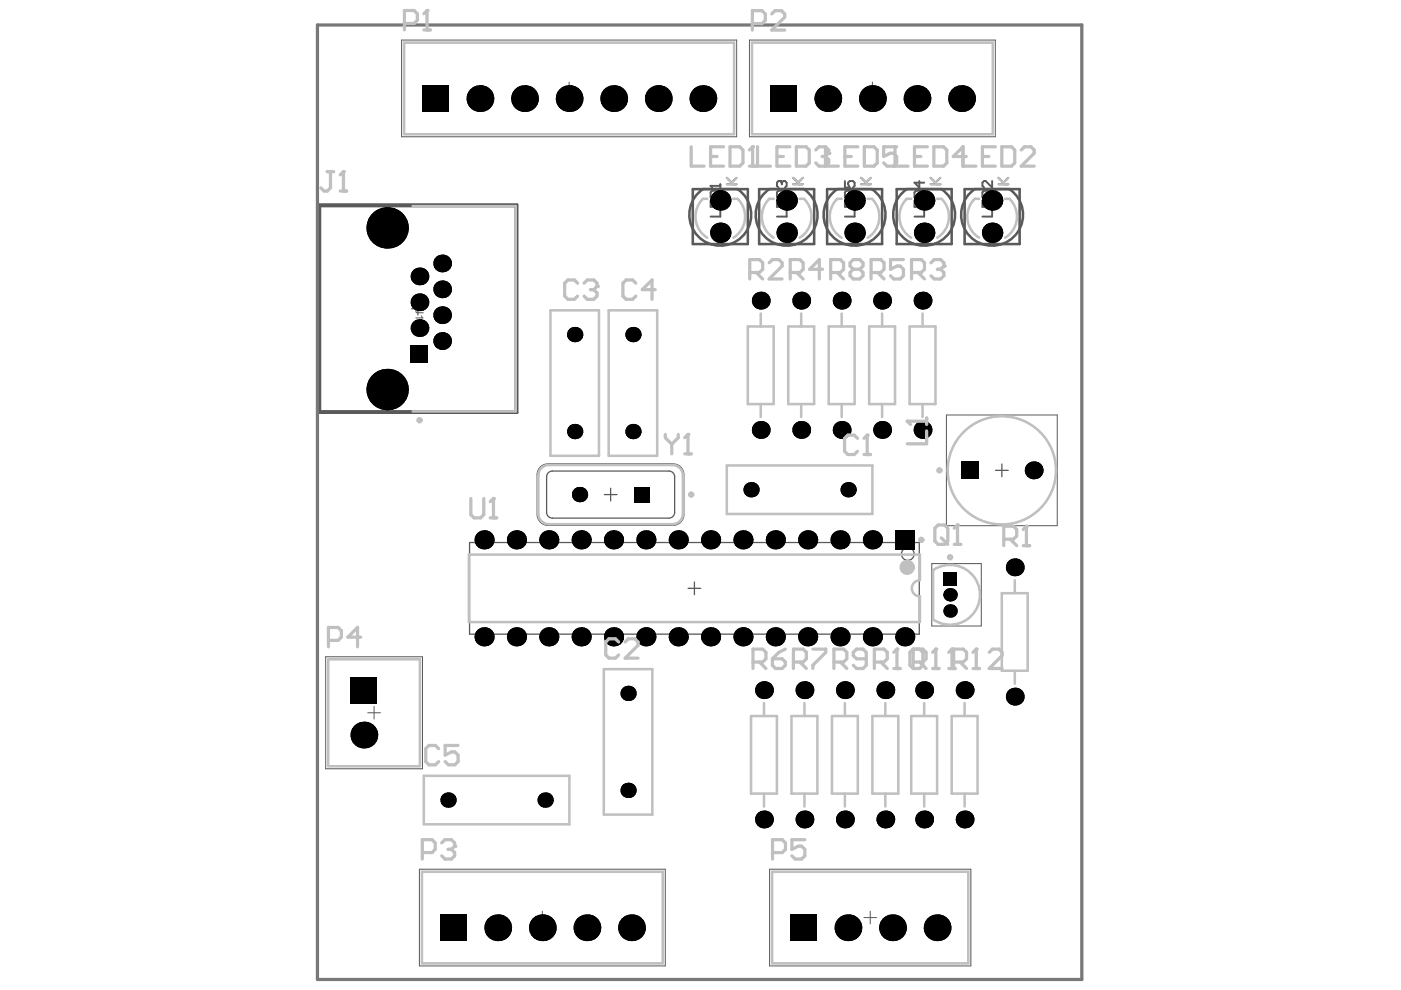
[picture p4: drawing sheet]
<svg xmlns="http://www.w3.org/2000/svg" width="297mm" height="210mm" viewBox="0 0 297 210" stroke-linecap="round" stroke-linejoin="round" font-family="sans-serif">
<path d="M87.2 65.5h2.7M88.6 64.1v2.7M211.1 99.7h2.7M212.4 98.4v2.7M128.1 104.9h2.7M129.5 103.5v2.7M145.9 124.7h2.7M147.2 123.4v2.7M200.1 126.1h2.7M201.4 124.8v2.7" fill="none" stroke="#5a5a5a" stroke-width=".27"/>
<path d="M67.6 43.4h42v44.1h-42zM149.1 40.1h7.3M163.1 40.1h7.4M177.5 40.1h7.4M192.3 40.1h7.4M206.7 40.1h7.4" fill="none" stroke="#5a5a5a" stroke-width=".54"/>
<g fill="none" stroke="#5a5a5a" stroke-width=".21">
<path d="M85.1 8.5h71.1v20.5h-71.1zM119.3 18.7h2.7M120.7 17.4v2.7M158.9 8.5h52.1v20.5h-52.1zM183.6 18.7h2.7M185 17.4v2.7M116.4 98.3h26.2M200.7 88h23.5v23.5h-23.5zM113.9 100.5v8.7M116.4 111.4h26.2M145 100.5v8.7M197.6 119.5h10.4v13.2h-10.4z"/>
<path d="M69 139.3h20.6v23.7h-20.6zM78 151.1h2.7M79.3 149.8v2.7M88.9 184.3h52.2v20.5h-52.2zM113.6 194.5h2.7M115 193.2v2.7M163.2 184.3h42.6v20.5h-42.6zM183.2 194.5h2.7M184.5 193.2v2.7"/>
</g>
<g fill="none" stroke="#5a5a5a" stroke-width=".41">
<path d="M150.7 39.4h2M152.7 39.1v.7M179.1 38.4v1.4h1.1l-.4-.7v-.4l.4-.3h.6l.4 .3v.7l-.4 .4M182.6 39.1h2M182.6 37.7l1.3 1.4M184.6 37.7l-1 1M150.7 42.5v1.4h2v-1.4M150.7 40.8l.3-.4h1.4l.3 .4v1h-2zM151.7 43.2v.7M152.7 44.6v1.3h-2M179.1 40.8l.4-.4h1.3l.4 .4v1h-2.1zM179.1 42.5v1.4h2.1v-1.4"/>
<path d="M180.2 43.2v.7M181.2 44.6v1.3h-2.1"/>
</g>
<circle cx="150.7" cy="39.4" r=".21" fill="#5a5a5a"/>
<path d="M150.7 39.4l.3 .4M154.1 39.1h2.1M154.1 37.7l1.4 1.4M156.2 37.7l-1.1 1M165.4 38.4h-.3l-.4 .3v.7l.4 .4M164.7 40.8l.4-.4h1.3l.4 .4v1h-2.1zM164.7 42.5v1.4h2.1v-1.4M165.8 43.2v.7M166.8 44.6v1.3h-2.1" fill="none" stroke="#5a5a5a" stroke-width=".41"/>
<circle cx="165.4" cy="38.4" r=".21" fill="#5a5a5a"/>
<g fill="none" stroke="#5a5a5a" stroke-width=".41">
<path d="M165.4 38.4l.4 .3M165.8 38.7v.4M165.8 38.7l.3-.3h.3l.4 .3v.7l-.4 .4M168.2 39.1h2M168.2 37.7l1.3 1.4M170.2 37.7l-1 1M194.9 38.4v1.4l-1-1.1h2M197.3 39.1h2.1M197.3 37.7l1.4 1.4M199.4 37.7l-1.1 1M210.3 38.4v1.4l-1.3-1.4h-.4l-.3 .3v.7l.3 .4M211.7 39.1h2.1"/>
<path d="M211.7 37.7l1.4 1.4M213.8 37.7l-1 1M193.9 40.8l.3-.4h1.4l.3 .4v1h-2zM193.9 42.5v1.4h2v-1.4M194.9 43.2v.7M195.9 44.6v1.3h-2M208.3 42.5v1.4h2v-1.4M208.3 40.8l.3-.4h1.4l.3 .4v1h-2zM209.3 43.2v.7M210.3 44.6v1.3h-2"/>
</g>
<path d="M67.6 43.4h42v44.1h-42zM67.8 43.7h41.6v43.5h-41.6zM146.9 40.1h11.7v11.6h-11.7zM149.1 40.1a6.6 6.6 0 0 0-1.3 9.7 6.6 6.6 0 0 0 9.8 .1 6.6 6.6 0 0 0-1.2-9.8M161 40.1h11.6v11.6h-11.6zM163.1 40.1a6.6 6.6 0 0 0-1.3 9.7 6.6 6.6 0 0 0 9.9 .1 6.6 6.6 0 0 0-1.2-9.8M175.4 40.1h11.6v11.6h-11.6zM177.5 40.1a6.6 6.6 0 0 0-1.3 9.7 6.6 6.6 0 0 0 9.9 .1 6.6 6.6 0 0 0-1.2-9.8M190.1 40.1h11.7v11.6h-11.7zM192.3 40.1a6.6 6.6 0 0 0-1.3 9.7 6.6 6.6 0 0 0 9.8 .1 6.6 6.6 0 0 0-1.1-9.8M204.5 40.1h11.7v11.6h-11.7zM206.7 40.1a6.6 6.6 0 0 0-1.3 9.7 6.6 6.6 0 0 0 9.8 .1 6.6 6.6 0 0 0-1.1-9.8" fill="none" stroke="#5a5a5a" stroke-width=".54"/>
<path d="M116.3 98.3a2.37 2.37 0 0 0-2.4 2.2M142.6 98.3a2.37 2.37 0 0 1 2.4 2.2M113.9 109.2a2.37 2.37 0 0 0 2.5 2.2M145 109.2a2.37 2.37 0 0 1-2.5 2.2" fill="none" stroke="#5a5a5a" stroke-width=".21"/>
<g fill="none" stroke="#5a5a5a" stroke-width=".27">
<path d="M85.7 9h69.9v19.5h-69.9zM159.4 9h51.1v19.5h-51.1zM114.8 99.2l1-.5 .6-.1h26.2a2.23 2.23 0 0 1 2.2 2.2v8.1a2.23 2.23 0 0 1-2.2 2.2h-26.2a2.23 2.23 0 0 1-2.3-2.2v-8.1l.1-.6zM99.6 115h95.3v19.5h-95.3zM116.1 100.4l.6-.5h.4h24.7a1.21 1.21 0 0 1 1.2 1.2v7.5a1.21 1.21 0 0 1-1.2 1.3h-24.7a1.22 1.22 0 0 1-1.2-1.3v-7.5zM144.8 100.8h.1M69.6 139.8h19.4v22.7h-19.4zM197.8 120.9a6.3 6.3 0 0 1 10 5.2 6.3 6.3 0 0 1-10 5.2zM89.5 184.8h51v19.5h-51zM163.7 184.8h41.6v19.5h-41.6z"/>
<circle cx="212.4" cy="99.7" r="11.5"/>
<circle cx="192.5" cy="117.5" r="1.35"/>
</g>
<g fill="#5a5a5a">
<path d="M88.1 65.7l.5-.2v.2a.27 .27 0 0 0-.4 .3 .27 .27 0 0 0 .4 .2h1.2v.2h-1.2a.5 .5 0 0 1-.5-.2 .5 .5 0 0 1 0-.5z"/>
<path d="M88.1 67.3h1.4l-.3-.3 .2-.1 .4 .6h-1.7z"/>
</g>
<path d="M67.3 5.3h162.1v202.4h-162.1z" fill="none" stroke="#787878" stroke-width=".69"/>
<g fill="#000">
<path d="M89.5 18.1h5.6v5.6h-5.6z" fill-rule="evenodd"/>
<path d="M89.5 18.1h5.6v5.6h-5.6z" fill-rule="evenodd"/>
<path d="M163.2 18.1h5.7v5.6h-5.7z" fill-rule="evenodd"/>
<path d="M163.2 18.1h5.7v5.6h-5.7z" fill-rule="evenodd"/>
<path d="M87.1 73.2h3.7v3.7h-3.7z" fill-rule="evenodd"/>
<path d="M87.1 73.2h3.7v3.7h-3.7z" fill-rule="evenodd"/>
<path d="M203.8 97.8h3.7v3.8h-3.7z" fill-rule="evenodd"/>
<path d="M203.8 97.8h3.7v3.8h-3.7z" fill-rule="evenodd"/>
<path d="M134.4 103.2h3.3v3.3h-3.3z" fill-rule="evenodd"/>
<path d="M134.4 103.2h3.3v3.3h-3.3z" fill-rule="evenodd"/>
<path d="M189.8 112.4h4.1v4.1h-4.1z" fill-rule="evenodd"/>
<path d="M189.8 112.4h4.1v4.1h-4.1z" fill-rule="evenodd"/>
<path d="M200 121.3h2.8v2.8h-2.8z" fill-rule="evenodd"/>
<path d="M200 121.3h2.8v2.8h-2.8z" fill-rule="evenodd"/>
<path d="M74.3 143.6h5.7v5.6h-5.7z" fill-rule="evenodd"/>
<path d="M74.3 143.6h5.7v5.6h-5.7z" fill-rule="evenodd"/>
<path d="M93.2 193.9h5.7v5.6h-5.7z" fill-rule="evenodd"/>
<path d="M93.2 193.9h5.7v5.6h-5.7z" fill-rule="evenodd"/>
<path d="M167.5 193.9h5.7v5.6h-5.7z" fill-rule="evenodd"/>
<path d="M167.5 193.9h5.7v5.6h-5.7z" fill-rule="evenodd"/>
</g>
<g fill="#000">
<circle cx="101.8" cy="20.9" r="2.83"/>
<circle cx="111.2" cy="20.9" r="2.83"/>
<circle cx="120.7" cy="20.9" r="2.83"/>
<circle cx="130.1" cy="20.9" r="2.83"/>
<circle cx="139.6" cy="20.9" r="2.83"/>
<circle cx="149" cy="20.9" r="2.83"/>
<circle cx="175.5" cy="20.9" r="2.83"/>
<circle cx="185" cy="20.9" r="2.83"/>
<circle cx="194.4" cy="20.9" r="2.83"/>
<circle cx="203.9" cy="20.9" r="2.83"/>
<circle cx="82.1" cy="48.3" r="4.4"/>
<circle cx="88.9" cy="58.6" r="1.88"/>
<circle cx="93.7" cy="55.9" r="1.88"/>
<circle cx="152.7" cy="49.3" r="2.16"/>
<circle cx="152.7" cy="42.5" r="2.16"/>
<circle cx="166.8" cy="49.3" r="2.16"/>
<circle cx="166.8" cy="42.5" r="2.16"/>
<circle cx="181.2" cy="42.5" r="2.16"/>
<circle cx="181.2" cy="49.3" r="2.16"/>
<circle cx="195.9" cy="49.3" r="2.16"/>
<circle cx="195.9" cy="42.5" r="2.16"/>
<circle cx="210.3" cy="49.3" r="2.16"/>
<circle cx="210.3" cy="42.5" r="2.16"/>
<circle cx="88.9" cy="69.6" r="1.88"/>
<circle cx="88.9" cy="64.1" r="1.88"/>
<circle cx="93.7" cy="61.3" r="1.88"/>
<circle cx="93.7" cy="72.3" r="1.88"/>
<circle cx="93.7" cy="66.8" r="1.88"/>
<circle cx="121.8" cy="70.9" r="1.62"/>
<circle cx="134.2" cy="70.9" r="1.62"/>
<circle cx="161.3" cy="63.7" r="1.89"/>
<circle cx="169.9" cy="63.7" r="1.89"/>
<circle cx="178.4" cy="63.7" r="1.89"/>
<circle cx="187" cy="63.7" r="1.89"/>
<circle cx="195.6" cy="63.7" r="1.89"/>
<circle cx="82.1" cy="82.6" r="4.4"/>
<circle cx="121.8" cy="91.5" r="1.62"/>
<circle cx="134.2" cy="91.5" r="1.62"/>
<circle cx="161.3" cy="91.2" r="1.89"/>
<circle cx="169.9" cy="91.2" r="1.89"/>
<circle cx="178.4" cy="91.2" r="1.89"/>
<circle cx="187" cy="91.2" r="1.89"/>
<circle cx="195.6" cy="91.2" r="1.89"/>
<circle cx="219.2" cy="99.7" r="1.89"/>
<circle cx="102.6" cy="114.5" r="2.02"/>
<circle cx="109.5" cy="114.5" r="2.02"/>
<circle cx="116.4" cy="114.5" r="2.02"/>
<circle cx="122.9" cy="104.9" r="1.62"/>
<circle cx="123.2" cy="114.5" r="2.02"/>
<circle cx="130.1" cy="114.5" r="2.02"/>
<circle cx="136.9" cy="114.5" r="2.02"/>
<circle cx="143.8" cy="114.5" r="2.02"/>
<circle cx="150.7" cy="114.5" r="2.02"/>
<circle cx="157.5" cy="114.5" r="2.02"/>
<circle cx="159.2" cy="103.8" r="1.62"/>
<circle cx="164.4" cy="114.5" r="2.02"/>
<circle cx="171.2" cy="114.5" r="2.02"/>
<circle cx="178.1" cy="114.5" r="2.02"/>
<circle cx="179.8" cy="103.8" r="1.62"/>
<circle cx="185" cy="114.5" r="2.02"/>
<circle cx="102.6" cy="135" r="2.02"/>
<circle cx="109.5" cy="135" r="2.02"/>
<circle cx="116.4" cy="135" r="2.02"/>
<circle cx="123.2" cy="135" r="2.02"/>
<circle cx="130.1" cy="135" r="2.02"/>
<circle cx="136.9" cy="135" r="2.02"/>
<circle cx="143.8" cy="135" r="2.02"/>
<circle cx="150.7" cy="135" r="2.02"/>
<circle cx="157.5" cy="135" r="2.02"/>
<circle cx="164.4" cy="135" r="2.02"/>
<circle cx="171.2" cy="135" r="2.02"/>
<circle cx="178.1" cy="135" r="2.02"/>
<circle cx="185" cy="135" r="2.02"/>
<circle cx="191.8" cy="135" r="2.02"/>
<circle cx="201.4" cy="126.1" r="1.42"/>
<circle cx="201.4" cy="129.5" r="1.42"/>
<circle cx="215.2" cy="120.3" r="1.89"/>
<circle cx="77.1" cy="155.8" r="2.83"/>
<circle cx="133.2" cy="147" r="1.62"/>
<circle cx="162" cy="146.3" r="1.89"/>
<circle cx="170.6" cy="146.3" r="1.89"/>
<circle cx="179.1" cy="146.3" r="1.89"/>
<circle cx="187.7" cy="146.3" r="1.89"/>
<circle cx="195.9" cy="146.3" r="1.89"/>
<circle cx="204.5" cy="146.3" r="1.89"/>
<circle cx="215.2" cy="147.7" r="1.89"/>
<circle cx="95" cy="169.6" r="1.62"/>
<circle cx="115.6" cy="169.6" r="1.62"/>
<circle cx="133.2" cy="167.6" r="1.62"/>
<circle cx="162" cy="173.7" r="1.89"/>
<circle cx="170.6" cy="173.7" r="1.89"/>
<circle cx="179.1" cy="173.7" r="1.89"/>
<circle cx="187.7" cy="173.7" r="1.89"/>
<circle cx="195.9" cy="173.7" r="1.89"/>
<circle cx="204.5" cy="173.7" r="1.89"/>
<circle cx="105.5" cy="196.7" r="2.83"/>
<circle cx="115" cy="196.7" r="2.83"/>
<circle cx="124.4" cy="196.7" r="2.83"/>
<circle cx="133.9" cy="196.7" r="2.83"/>
<circle cx="179.8" cy="196.7" r="2.83"/>
<circle cx="189.2" cy="196.7" r="2.83"/>
<circle cx="198.7" cy="196.7" r="2.83"/>
</g>
<g fill="none" stroke="#c0c0c0" stroke-width=".54">
<path d="M85.7 9h69.9v19.5h-69.9zM87.5 43.7h21.9v43.5h-21.9M178.4 42.2h-.9l-.2 .2M183.9 42.2h1M116.4 98.6h26.2M114.1 100.8v8.1M116.4 111.1h26.2M144.8 100.8v8.1M69.6 139.8h19.4v22.7h-19.4zM195 123v-5.4h-95.6v14.3h95.6v-5.4M197.8 120.9v10.4M201.8 151.8h5.5v16.5h-5.5z"/>
<path d="M204.5 149.1v2.7M89.8 164.5h30.9v10.3h-30.9zM204.5 168.3v2.7M89.5 184.8h51v19.5h-51zM163.7 184.8h41.6v19.5h-41.6z"/>
</g>
<circle cx="144.8" cy="100.8" r=".27" fill="#c0c0c0"/>
<g fill="none" stroke="#c0c0c0" stroke-width=".54">
<path d="M159.4 9h51.1v19.5h-51.1zM150 42.2h-.9l-.3 .2M155.5 42.2h.9M164 42.2h-.9l-.2 .2M169.5 42.2h1M193.2 42.2h-.9l-.3 .2M198.7 42.2h1M207.6 42.2h-.9l-.2 .2M213.1 42.2h1M116.7 65.8h10.3v30.8h-10.3zM129.1 65.8h10.2v30.8h-10.2zM158.6 69.2h5.4v16.5h-5.4z"/>
<path d="M161.3 66.5v2.7M167.1 69.2h5.5v16.5h-5.5zM169.9 66.5v2.7M175.7 69.2h5.5v16.5h-5.5zM178.4 66.5v2.7M184.3 69.2h5.5v16.5h-5.5zM187 66.5v2.7M192.9 69.2h5.4v16.5h-5.4zM195.6 66.5v2.7M154.1 98.7h30.9v10.3h-30.9zM161.3 85.7v2.7M169.9 85.7v2.7"/>
<path d="M178.4 85.7v2.7M187 85.7v2.7M195.6 85.7v2.7M212.4 125.8h5.5v16.4h-5.5zM215.2 123v2.8M128 141.9h10.3v30.8h-10.3zM159.2 151.8h5.5v16.5h-5.5zM162 149.1v2.7M167.8 151.8h5.5v16.5h-5.5zM170.6 149.1v2.7M176.4 151.8h5.5v16.5h-5.5zM179.1 149.1v2.7"/>
<path d="M185 151.8h5.5v16.5h-5.5zM187.7 149.1v2.7M193.2 151.8h5.5v16.5h-5.5zM195.9 149.1v2.7M215.2 142.2v2.8M162 168.3v2.7M170.6 168.3v2.7M179.1 168.3v2.7M187.7 168.3v2.7M195.9 168.3v2.7"/>
</g>
<g fill="none" stroke="#c0c0c0" stroke-width=".41">
<path d="M154.1 39.1h2.1M154.1 37.7l1.4 1.4M156.2 37.7l-1.1 1M168.2 39.1h2M168.2 37.7l1.3 1.4M170.2 37.7l-1 1M182.6 39.1h2M182.6 37.7l1.3 1.4M184.6 37.7l-1 1M197.3 39.1h2.1M197.3 37.7l1.4 1.4M199.4 37.7l-1.1 1"/>
<path d="M211.7 39.1h2.1M211.7 37.7l1.4 1.4M213.8 37.7l-1 1"/>
</g>
<path d="M141.1 92.1v.7l1.3 1.4M142.4 94.2v2M143.8 92.1v.7l-1.4 1.4M145.2 96.2h1.3M145.9 92.1v4.1" fill="none" stroke="#c0c0c0" stroke-width=".69"/>
<circle cx="145.9" cy="92.1" r=".34" fill="#c0c0c0"/>
<path d="M145.9 92.1l-.7 .7M99.8 105.7v3.4l.7 .7h1.4l.7-.7v-3.4M103.9 109.8h1.4M104.6 105.7v4.1" fill="none" stroke="#c0c0c0" stroke-width=".69"/>
<circle cx="104.6" cy="105.7" r=".34" fill="#c0c0c0"/>
<path d="M104.6 105.7l-.7 .7M207 137.6v4.1M202.2 140.4h2l.7-.7v-1.4l-.7-.7h-2v4.1M203.6 140.4l1.3 1.3M206.3 141.7h1.4" fill="none" stroke="#c0c0c0" stroke-width=".69"/>
<circle cx="207" cy="137.6" r=".34" fill="#c0c0c0"/>
<path d="M198.4 137.6v4.1M207 137.6l-.7 .7M209.7 138.3l.7-.7h1.4l.7 .7v.7l-2.8 2.7h2.8M193.6 140.4h2.1l.7-.7v-1.4l-.7-.7h-2.1v4.1M195 140.4l1.4 1.3M197.7 141.7h1.4" fill="none" stroke="#c0c0c0" stroke-width=".69"/>
<circle cx="198.4" cy="137.6" r=".34" fill="#c0c0c0"/>
<path d="M198.4 137.6l-.7 .7M201.8 137.6v4.1M201.2 141.7h1.3" fill="none" stroke="#c0c0c0" stroke-width=".69"/>
<circle cx="201.8" cy="137.6" r=".34" fill="#c0c0c0"/>
<path d="M190.2 137.6v4.1M201.8 137.6l-.6 .7M185.4 140.4h2l.7-.7v-1.4l-.7-.7h-2v4.1M186.7 140.4l1.4 1.3M189.5 141.7h1.4" fill="none" stroke="#c0c0c0" stroke-width=".69"/>
<circle cx="190.2" cy="137.6" r=".34" fill="#c0c0c0"/>
<g fill="none" stroke="#c0c0c0" stroke-width=".69">
<path d="M167.5 57.8h2.1l.7-.7v-1.4l-.7-.7h-2.1v4.1M168.9 57.8l1.4 1.3M174.4 57.1h-2.7l2-2.1v4.1M176.1 57.8h2.1l.7-.7v-1.4l-.7-.7h-2.1v4.1M177.5 57.8l1.4 1.3M180.9 57.1l-.7-.7v-.7l.7-.7h1.4l.7 .7v.7l-.7 .7M180.9 57.1l-.7 .7v.7l.7 .6h1.4l.7-.6v-.7l-.7-.7M180.9 57.1h1.4M184.7 57.8h2l.7-.7v-1.4l-.7-.7h-2v4.1M186.1 57.8l1.3 1.3M191.5 55h-2.7v2.1l1.4-.7h.7l.6 .7v1.4l-.6 .6h-1.4l-.7-.6M193.3 57.8h2l.7-.7v-1.4l-.7-.7h-2v4.1"/>
<path d="M194.6 57.8l1.4 1.3M197.4 55.7l.7-.7h1.3l.7 .7v.7M163.8 139.7h2l.7 .7v.7l-.7 .6h-1.3l-.7-.6zM166.5 137.6l-1.4 .7-1.3 1.4M172.3 137.6h2.8v.7l-2.8 2.8v.6M183.7 139.7h-2.1l-.7-.7v-.7l.7-.7h1.4l.7 .7v2.8l-.7 .6h-1.4l-.7-.6M190.2 137.6l-.7 .7M192.9 138.3l.7-.7h1.4l.7 .7v2.8l-.7 .6h-1.4l-.7-.6zM159.6 140.4h2.1l.7-.7v-1.4l-.7-.7h-2.1v4.1M161 140.4l1.4 1.3M168.2 140.4h2.1l.7-.7v-1.4l-.7-.7h-2.1v4.1M169.6 140.4l1.4 1.3"/>
<path d="M176.8 140.4h2.1l.6-.7v-1.4l-.6-.7h-2.1v4.1M178.2 140.4l1.3 1.3"/>
</g>
<circle cx="200.1" cy="56.4" r=".34" fill="#c0c0c0"/>
<path d="M159 57.8h2l.7-.7v-1.4l-.7-.7h-2v4.1M160.3 57.8l1.4 1.3M163.1 55.7l.7-.7h1.3l.7 .7v.7l-2.7 2.7h2.7M198.8 57.1h.6M199.4 57.1l.7 .7v.7l-.7 .6h-1.3l-.7-.6M200.1 56.4l-.7 .7M212.8 114.3h2.1l.7-.7v-1.3l-.7-.7h-2.1v4.1M214.2 114.3l1.4 1.4M216.9 115.7h1.4M217.6 111.6v4.1" fill="none" stroke="#c0c0c0" stroke-width=".69"/>
<circle cx="217.6" cy="111.6" r=".34" fill="#c0c0c0"/>
<path d="M198.2 112l.7-.7h1.4l.7 .7v2.7l-.7 .7h-1.4l-.7-.7zM199.6 114l1.4 1.4M202.3 115.4h1.4M203 111.3v4.1M217.6 111.6l-.7 .7" fill="none" stroke="#c0c0c0" stroke-width=".69"/>
<circle cx="203" cy="111.3" r=".34" fill="#c0c0c0"/>
<path d="M203 111.3l-.7 .7M69.6 135.8h2.1l.7-.7v-1.4l-.7-.7h-2.1v4.1M76.5 135.1h-2.7l2-2.1v4.1M93.6 178.7l.7-.7h1.4l.7 .7v.7M170.6 178h-2.7v2.1l1.4-.7h.7l.6 .7v1.4l-.6 .6h-1.4l-.7-.6M89.5 180.8h2.1l.7-.7v-1.4l-.7-.7h-2.1v4.1M163.8 180.8h2l.7-.7v-1.4l-.7-.7h-2v4.1" fill="none" stroke="#c0c0c0" stroke-width=".69"/>
<circle cx="96.4" cy="179.4" r=".34" fill="#c0c0c0"/>
<path d="M85.7 5h2.1l.7-.7v-1.4l-.7-.7h-2.1v4.1M89.9 6.3h1.3M90.5 2.2v4.1M159.5 5h2.1l.7-.7v-1.3l-.7-.7h-2.1v4.1M163.6 3l.7-.7h1.4l.7 .7v.6l-2.8 2.8h2.8M96.4 179.4l-.7 .7M95 180.1h.7M95.7 180.1l.7 .7v.7l-.7 .6h-1.4l-.7-.6" fill="none" stroke="#c0c0c0" stroke-width=".69"/>
<circle cx="90.5" cy="2.2" r=".34" fill="#c0c0c0"/>
<g fill="none" stroke="#c0c0c0" stroke-width=".69">
<path d="M90.5 2.2l-.6 .7M160.6 31.1v4.1h2.8M164.7 33.2h1.4M167.5 31.1h-2.8v4.1h2.8M168.8 31.1h2.1l.7 .7v2.7l-.7 .7h-2.1zM175 31.1h-1.4l-.6 .7M175 31.1l.7 .7v.7M175 31.1v4.1h2.8M179.1 33.2h1.4M181.9 31.1h-2.8v4.1h2.8M183.2 31.1h2.1l.7 .7v2.7l-.7 .7h-2.1zM189.8 31.1v4.1h2.7"/>
<path d="M190.1 31.1h-2.7v2.1l1.3-.7h.7l.7 .7v1.3l-.7 .7h-1.4l-.6-.7M193.9 33.2h1.4M196.6 31.1h-2.7v4.1h2.7M198 31.1h2.1l.6 .7v2.7l-.6 .7h-2.1zM204.9 33.2h-2.8l2.1-2.1v4.1"/>
</g>
<circle cx="175.7" cy="32.5" r=".34" fill="#c0c0c0"/>
<g fill="none" stroke="#c0c0c0" stroke-width=".69">
<path d="M146.5 31.1v4.1h2.8M150.7 33.2h1.3M153.4 31.1h-2.7v4.1h2.7M154.8 31.1h2l.7 .7v2.7l-.7 .7h-2zM158.9 35.2h1.4M159.6 31.1v4.1M174.3 33.2h.7M175 33.2l.7 .7v.6l-.7 .7h-1.4l-.6-.7M175.7 32.5l-.7 .7M204.2 31.1v4.1h2.7M208.3 33.2h1.4M211 31.1h-2.7v4.1h2.7"/>
<path d="M212.4 31.1h2.1l.6 .7v2.7l-.6 .7h-2.1zM216.5 31.8l.7-.7h1.4l.7 .7v.7l-2.8 2.7h2.8"/>
</g>
<circle cx="159.6" cy="31.1" r=".34" fill="#c0c0c0"/>
<path d="M159.6 31.1l-.7 .7M192.3 89.3h4.2M196.5 91.4v2.7h-4.2M196.5 88.6v1.4" fill="none" stroke="#c0c0c0" stroke-width=".69"/>
<circle cx="192.3" cy="89.3" r=".34" fill="#c0c0c0"/>
<path d="M69.4 36.4h1.4M70.1 36.4v3.4l-.7 .7h-.7l-.7-.7M72.8 36.4v4.1M72.1 40.5h1.4M192.3 89.3l.7 .7" fill="none" stroke="#c0c0c0" stroke-width=".69"/>
<circle cx="72.8" cy="36.4" r=".34" fill="#c0c0c0"/>
<path d="M72.8 36.4l-.7 .7M122.5 60l-.7-.6h-1.4l-.7 .6v2.8l.7 .7h1.4l.7-.7M123.8 60l.7-.6h1.4l.7 .6v.7M134.8 60l-.7-.6h-1.3l-.7 .6v2.8l.7 .7h1.3l.7-.7M138.9 61.4h-2.7l2-2v4.1M93 158.7l-.7-.6h-1.4l-.6 .6v2.8l.6 .7h1.4l.7-.7M97.1 158.1h-2.7v2l1.3-.7h.7l.7 .7v1.4l-.7 .7h-1.3l-.7-.7" fill="none" stroke="#c0c0c0" stroke-width=".69"/>
<circle cx="126.6" cy="60.7" r=".34" fill="#c0c0c0"/>
<path d="M125.2 61.4h.7M125.9 61.4l.7 .7v.7l-.7 .7h-1.4l-.7-.7M126.6 60.7l-.7 .7M181.8 92.9l-.7-.6h-1.3l-.7 .6v2.8l.7 .7h1.3l.7-.7M183.2 96.4h1.4M183.9 92.3v4.1M131.2 136.1l-.7-.7h-1.4l-.7 .7v2.8l.7 .6h1.4l.7-.6M132.5 136.1l.7-.7h1.4l.7 .7v.7l-2.8 2.7h2.8" fill="none" stroke="#c0c0c0" stroke-width=".69"/>
<circle cx="183.9" cy="92.3" r=".34" fill="#c0c0c0"/>
<path d="M183.9 92.3l-.7 .6" fill="none" stroke="#c0c0c0" stroke-width=".69"/>
<g fill="none" stroke="#c0c0c0" stroke-width=".67">
<circle cx="88.9" cy="89.1" r=".34"/>
<circle cx="199.2" cy="99.7" r=".34"/>
<circle cx="146.6" cy="104.9" r=".34"/>
<circle cx="195.3" cy="114.5" r=".34"/>
<circle cx="201.4" cy="118.2" r=".34"/>
</g>
<g fill="none" stroke="#c0c0c0" stroke-width=".54">
<path d="M148.8 42.4a5.3 5.3 0 0 0 1.2 8M156.4 42.2a5.3 5.3 0 0 1-.9 8.2M162.9 42.4a5.3 5.3 0 0 0 1.1 8M170.5 42.2a5.3 5.3 0 0 1-1 8.2M177.3 42.4a5.3 5.3 0 0 0 1.1 8M184.9 42.2a5.3 5.3 0 0 1-.9 8.2M192 42.4a5.3 5.3 0 0 0 1.2 8M199.7 42.2a5.3 5.3 0 0 1-1 8.2M206.5 42.4a5.3 5.3 0 0 0 1.1 8M214.1 42.2a5.3 5.3 0 0 1-1 8.2M116.4 98.6a2.23 2.23 0 0 0-2.3 2.2M142.6 98.6a2.23 2.23 0 0 1 2.2 2.2"/>
<path d="M114.1 108.9a2.23 2.23 0 0 0 2.3 2.2M144.8 108.9a2.23 2.23 0 0 1-2.2 2.2M195 123a1.71 1.71 0 0 0-1.7 1.7 1.71 1.71 0 0 0 1.7 1.8M197.8 120.9a6.3 6.3 0 0 1 10 5.2 6.3 6.3 0 0 1-10 5.2"/>
<circle cx="212.4" cy="99.7" r="11.5"/>
</g>
<circle cx="192.3" cy="120.3" r=".81" fill="none" stroke="#c0c0c0" stroke-width="1.6"/>
</svg>
